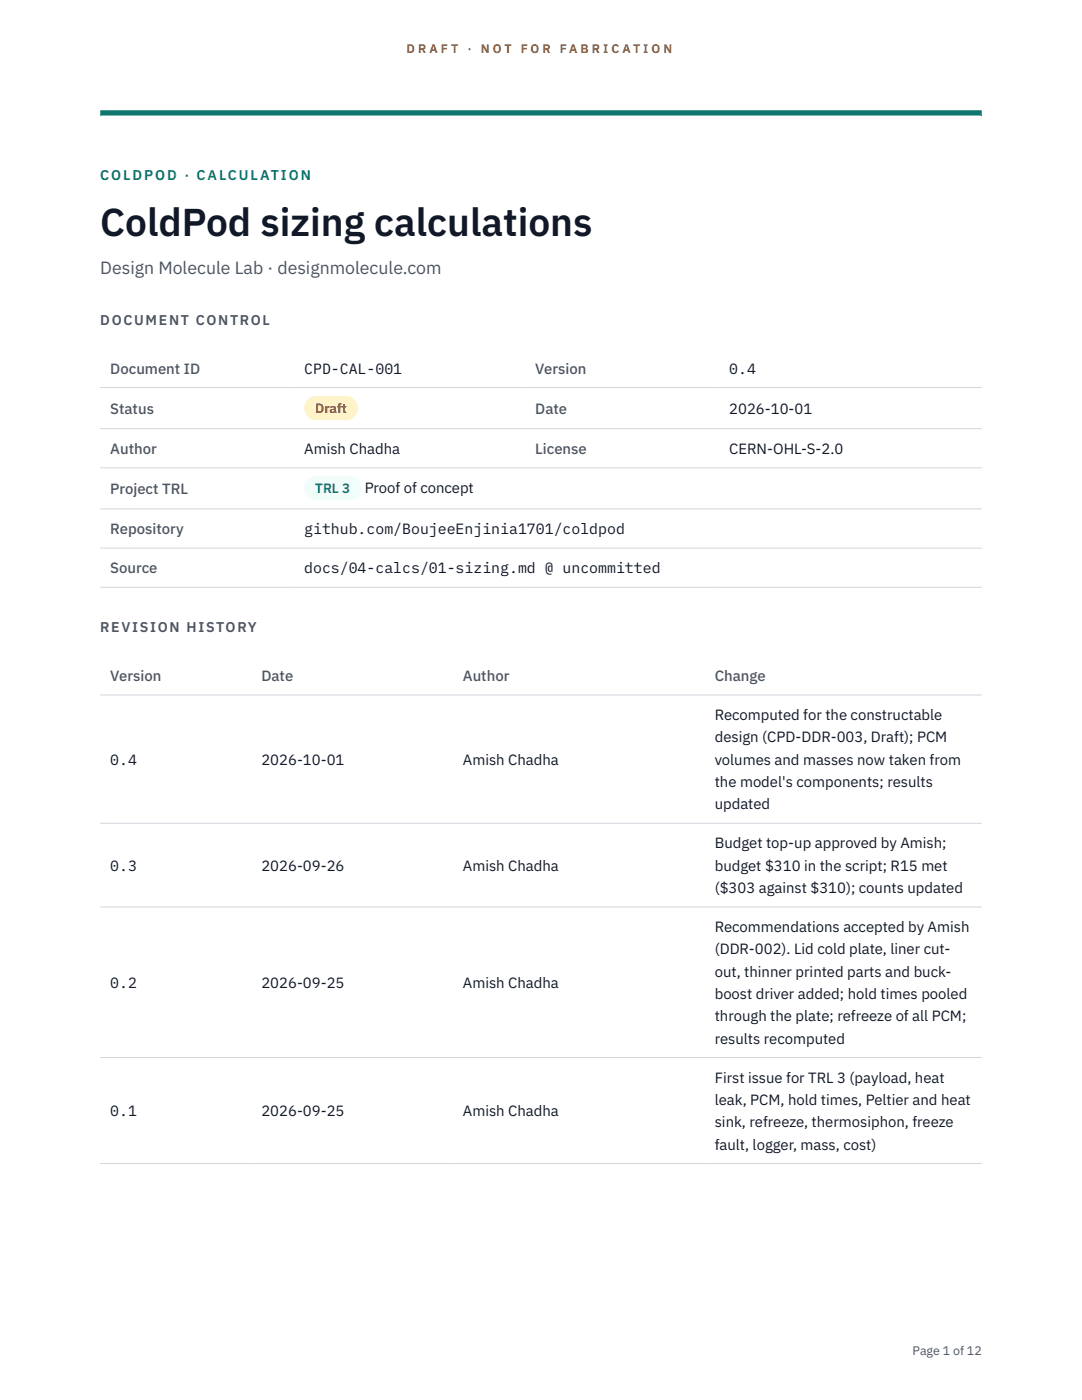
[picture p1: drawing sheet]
<svg xmlns="http://www.w3.org/2000/svg" width="216mm" height="279mm" viewBox="0 0 216 279" stroke-linecap="round" stroke-linejoin="round" font-family="sans-serif">
<defs><g id="words">
<text font-size="7.8" fill="#111827" x="20" y="47.1">ColdPod sizing calculations</text>
<text font-size="3.5" fill="#4b5563" x="20" y="54.6">Design Molecule Lab · designmolecule.com</text>
<g font-size="3" fill="#4b5563">
<text x="22" y="74.5">Document ID</text>
<text x="106.8" y="74.5">Version</text>
<text x="22" y="82.6">Status</text>
<text x="106.8" y="82.6">Date</text>
<text x="22" y="90.6">Author</text>
<text x="106.8" y="90.6">License</text>
<text x="22" y="98.6">Project TRL</text>
<text x="22" y="106.6">Repository</text>
<text x="22" y="114.4">Source</text>
<text x="22" y="135.9">Version</text>
<text x="52.2" y="135.9">Date</text>
<text x="92.4" y="135.9">Author</text>
<text x="142.6" y="135.9">Change</text>
</g>
<g font-size="3" fill="#111827">
<text x="60.7" y="74.5">CPD-CAL-001</text>
<text x="145.5" y="74.5">0.4</text>
<text x="145.5" y="82.6">2026-10-01</text>
<text x="60.7" y="90.6">Amish Chadha</text>
<text x="145.5" y="90.6">CERN-OHL-S-2.0</text>
<text x="72.8" y="98.5">Proof of concept</text>
<text x="60.7" y="106.6">github.com/BoujeeEnjinia1701/coldpod</text>
<text x="60.7" y="114.4">docs/04-calcs/01-sizing.md @ uncommitted</text>
<text x="142.6" y="143.7">Recomputed for the constructable</text>
<text x="142.6" y="148.2">design (CPD-DDR-003, Draft); PCM</text>
<text x="22" y="152.6">0.4</text>
<text x="52.2" y="152.6">2026-10-01</text>
<text x="92.4" y="152.6">Amish Chadha</text>
<text x="142.6" y="152.6">volumes and masses now taken from</text>
<text x="142.6" y="157.1">the model's components; results</text>
<text x="142.6" y="161.5">updated</text>
<text x="22" y="173.8">0.3</text>
<text x="52.2" y="173.8">2026-09-26</text>
<text x="92.4" y="173.8">Amish Chadha</text>
<text x="142.6" y="169.3">Budget top-up approved by Amish;</text>
<text x="142.6" y="173.8">budget $310 in the script; R15 met</text>
<text x="142.6" y="178.2">($303 against $310); counts updated</text>
<text x="142.6" y="186">Recommendations accepted by Amish</text>
<text x="142.6" y="190.5">(DDR-002). Lid cold plate, liner cut-</text>
<text x="22" y="197.1">0.2</text>
<text x="52.2" y="197.1">2026-09-25</text>
<text x="92.4" y="197.1">Amish Chadha</text>
<text x="142.6" y="194.9">out, thinner printed parts and buck-</text>
<text x="142.6" y="199.4">boost driver added; hold times pooled</text>
<text x="142.6" y="203.8">through the plate; refreeze of all PCM;</text>
<text x="142.6" y="208.3">results recomputed</text>
<text x="142.6" y="216.1">First issue for TRL 3 (payload, heat</text>
<text x="142.6" y="220.5">leak, PCM, hold times, Peltier and heat</text>
<text x="22" y="222.7">0.1</text>
<text x="52.2" y="222.7">2026-09-25</text>
<text x="92.4" y="222.7">Amish Chadha</text>
<text x="142.6" y="225">sink, refreeze, thermosiphon, freeze</text>
<text x="142.6" y="229.4">fault, logger, mass, cost)</text>
</g>
<text font-size="2.8" fill="#0f766e" x="20" y="36">COLDPOD · CALCULATION</text>
<g font-size="2.8" fill="#4b5563">
<text x="20" y="64.8">DOCUMENT CONTROL</text>
<text x="20" y="126.2">REVISION HISTORY</text>
</g>
<text font-size="2.7" fill="#92400e" x="62.9" y="82.5">Draft</text>
<text font-size="2.7" fill="#0f766e" x="62.9" y="98.5">TRL 3</text>
<g font-size="2.5" fill="#b45309">
<text x="81.1" y="10.5">D R A F T</text>
<text x="93.3" y="10.5">·</text>
<text x="95.9" y="10.5">N O T</text>
<text x="103.9" y="10.5">F O R</text>
<text x="111.7" y="10.5">F A B R I C A T I O N</text>
</g>
<text font-size="2.5" fill="#4b5563" x="182.1" y="270.3">Page 1 of 12</text>
</g></defs>
<path d="M20 23.1h175.9zM20 22h175.9v1.1h-175.9z" fill-rule="evenodd" fill="#0f766e"/>
<path d="M20 77.3h175.9M20 85.5h175.9M20 93.4h175.9M20 101.6h175.9M20 109.4h175.9M20 117.2h175.9M20 138.7h175.9M20 164.3h175.9M20 181h175.9M20 211.1h175.9M20 232.2h175.9" fill="none" stroke="#d1d5db" stroke-width=".2"/>
<path d="M60.7 79h10.7v4.9h-10.7z" fill="#fef3c7"/>
<path d="M60.7 95.1h11.4v4.8h-11.4z" fill="#f0fdfa"/>
<use href="#words"/>
</svg>
